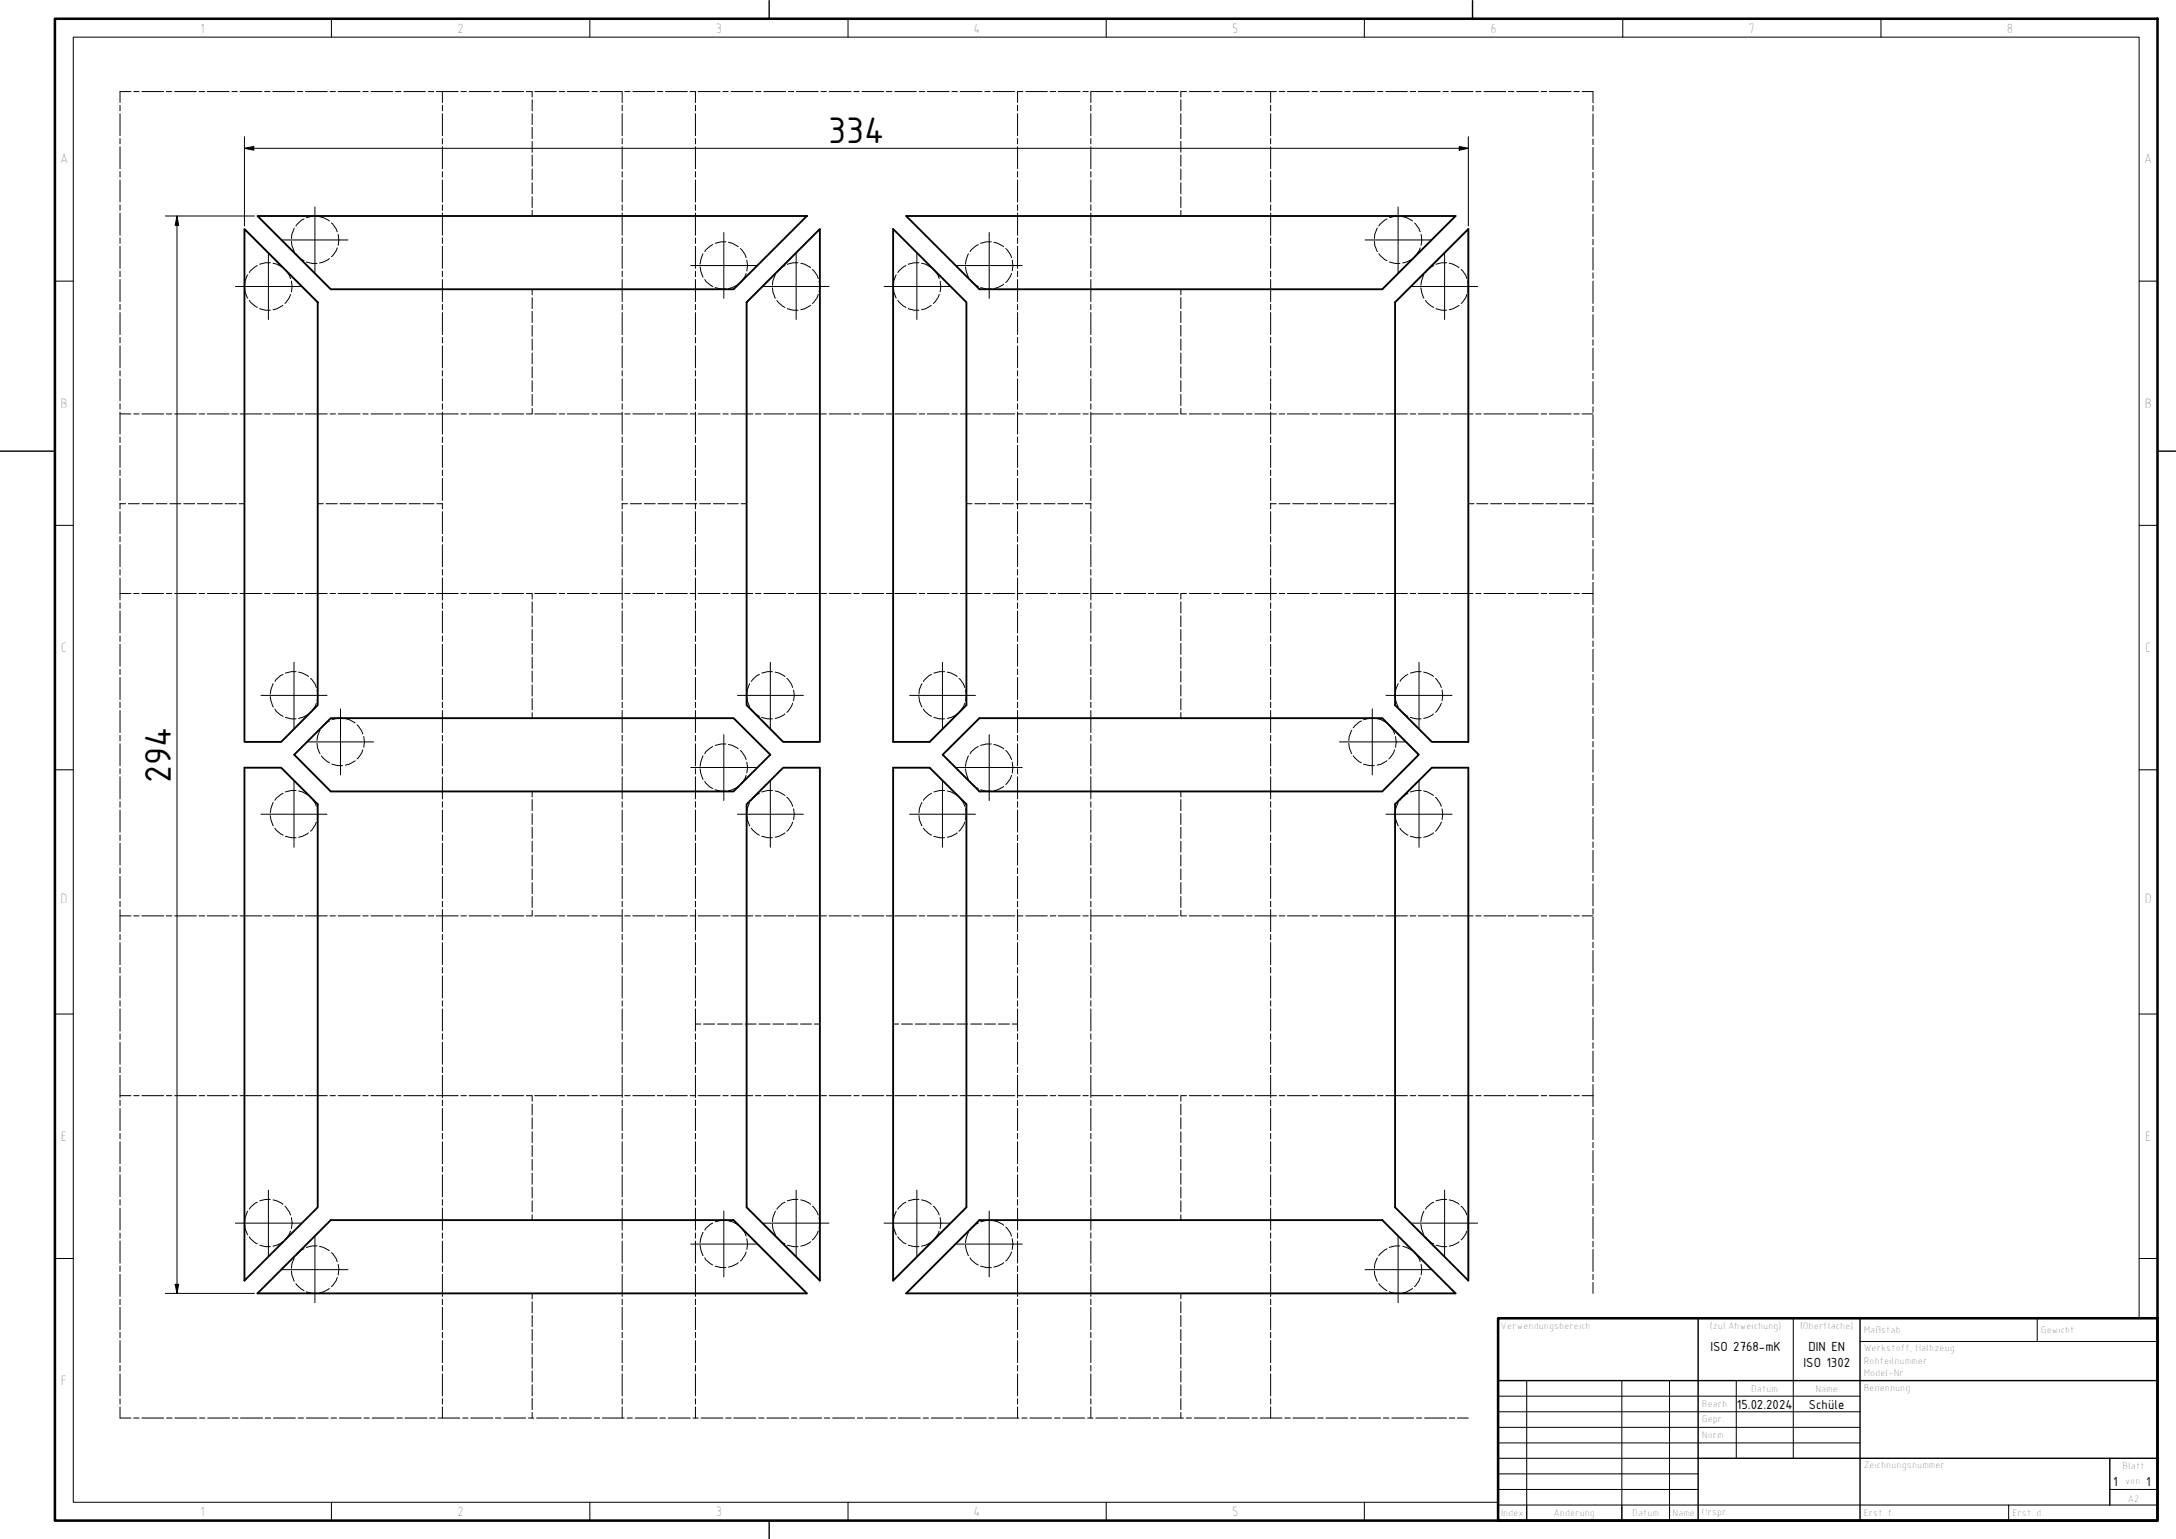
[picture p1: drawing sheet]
<svg xmlns="http://www.w3.org/2000/svg" width="594mm" height="420mm" viewBox="0 0 594 420" stroke-linecap="round" stroke-linejoin="round" font-family="sans-serif">
<defs><g id="words">
<g font-size="10.9">
<text x="226.1" y="38.9">334</text>
<text x="46.7" y="213.7" transform="rotate(-90 46.7 213.7)">294</text>
</g>
<g font-size="3.9">
<text x="467" y="368.9">ISO 2768-mK</text>
<text x="493.8" y="368.7">DIN EN</text>
<text x="492.4" y="373.2">ISO 1302</text>
<text x="474.2" y="384.5">15.02.2024</text>
<text x="577" y="405.7">1</text>
</g>
<g font-size="3.8">
<text x="54.6" y="8.9">1</text>
<text x="124.9" y="8.9">2</text>
<text x="195.4" y="8.9">3</text>
<text x="265.7" y="8.9">4</text>
<text x="336.4" y="8.9">5</text>
<text x="406.9" y="8.9">6</text>
<text x="477.4" y="8.9">7</text>
<text x="547.9" y="8.9">8</text>
<text x="16.4" y="44.6">A</text>
<text x="585.4" y="44.6">A</text>
<text x="16.5" y="111.4">B</text>
<text x="585.5" y="111.4">B</text>
<text x="16.6" y="178">C</text>
<text x="585.7" y="178">C</text>
<text x="16.5" y="246.5">D</text>
<text x="585.5" y="246.5">D</text>
<text x="16.6" y="311.4">E</text>
<text x="585.7" y="311.4">E</text>
<text x="16.6" y="378.2">F</text>
<text x="493.8" y="384.5">Schüle</text>
<text x="585.9" y="405.6">1</text>
<text x="54.6" y="413.9">1</text>
<text x="124.9" y="413.9">2</text>
<text x="195.4" y="413.9">3</text>
<text x="265.7" y="413.9">4</text>
<text x="336.4" y="413.9">5</text>
</g>
<g font-size="2.7">
<text x="409.7" y="362.9">Verwendungsbereich</text>
<text x="466.8" y="362.8">(zul.Abweichung)</text>
<text x="491.4" y="362.9">(Oberfläche)</text>
<text x="508.8" y="364">Maßstab</text>
<text x="557.2" y="364">Gewicht</text>
<text x="508.8" y="368.9">Werkstoff, Halbzeug</text>
<text x="508.8" y="372.5">Rohteilnummer</text>
<text x="508.8" y="375.7">Model-Nr.</text>
<text x="478.1" y="379.9">Datum</text>
<text x="495.6" y="379.9">Name</text>
<text x="508.8" y="379.6">Benennung</text>
<text x="464.6" y="384.2">Bearb</text>
<text x="464.6" y="388.2">Gepr.</text>
<text x="464.6" y="392.7">Norm</text>
<text x="508.8" y="400.9">Zeichnungsnummer</text>
<text x="579.4" y="401.2">Blatt</text>
<text x="580.2" y="405.1">von</text>
<text x="409.8" y="413.9">Index</text>
<text x="424.1" y="413.9">Änderung</text>
<text x="445.6" y="413.9">Datum</text>
<text x="456.6" y="413.9">Name</text>
<text x="464.6" y="413.6">Urspr.</text>
<text x="508.8" y="413.9">Erst. f.</text>
<text x="549.4" y="413.9">Erst. d.</text>
<text x="580.9" y="409.9">A2</text>
</g>
</g></defs>
<!-- layer: Skizziergeometrie (ISO) -->
<g fill="none" stroke="#000" stroke-width=".27">
<path d="M32.8 28.7v1.6M32.8 31v6.1M32.8 37.8v1.5M35.8 25h-3v3M36.5 25h1.5M38.7 25h6M45.4 25h1.5M47.7 25h5.9M54.4 25h1.5M56.6 25h5.9M63.3 25h1.5M65.5 25h6"/>
<path d="M72.3 25h1.4M74.5 25h6M81.2 25h1.5M83.4 25h5.9M90.1 25h1.5M92.3 25h6M99.1 25h1.4M101.3 25h6M107.9 25h1.6M110.2 25h5.9M116.9 25h1.5M119.1 25h6"/>
<path d="M120.8 25v3M120.8 28.7v1.6M120.8 31v6.1M120.8 37.8v1.5M125.9 25h1.4M128.1 25h5.9M134.8 25h1.5M137 25h6M143.7 25h1.5M145.3 25v1.5M145.3 27.2v3.1M145.3 31v3"/>
<path d="M145.3 34.8v3M145.3 38.6v3M146 25h5.9M152.7 25h1.5M154.9 25h5.9M161.6 25h1.5M163.8 25h6M169.9 25v3M169.9 28.7v1.6M169.9 31v6.1M169.9 37.8v1.5M170.6 25h1.4"/>
<path d="M172.8 25h6M179.5 25h1.5M181.7 25h5.9M188.4 25h1.5v3M189.9 28.7v1.6M189.9 31v6.1M189.9 37.8v1.5M190.6 25h6M197.4 25h1.4M199.6 25h5.9M206.2 25h1.6M208.5 25h6"/>
<path d="M215.2 25h1.5M217.4 25h6M224.2 25h1.4M226.4 25h5.9M233.1 25h1.5M235.3 25h6M242 25h1.5M244.3 25h5.9M251 25h1.5M253.2 25h5.9M259.9 25h1.5M262.1 25h6"/>
<path d="M268.9 25h1.4M271.1 25h6M277.7 25h1.6M277.8 25v3M277.8 28.7v1.6M277.8 31v6.1M277.8 37.8v1.5M280 25h5.9M286.7 25h1.5M288.9 25h6M295.7 25h1.4M297.8 25v3"/>
<path d="M297.8 28.7v1.6M297.8 31v6.1M297.8 37.8v1.5M297.9 25h5.9M304.6 25h1.5M306.8 25h6M313.5 25h1.5M315.7 25h6M322.4 25v1.5M322.4 27.2v3.1M322.4 31v3M322.4 34.8v3"/>
<path d="M322.4 38.6v3M322.5 25h1.4M324.7 25h5.9M331.4 25h1.5M333.6 25h6M340.3 25h1.5M342.6 25h5.9M346.9 25v3M346.9 28.7v1.6M346.9 31v6.1M346.9 37.8v1.5M349.2 25h1.6"/>
<path d="M351.5 25h5.9M358.2 25h1.5M360.4 25h6M367.2 25h1.4M369.4 25h5.9M376 25h1.6M378.3 25h5.9M385 25h1.5M387.2 25h6M394 25h1.4M396.2 25h5.9M402.9 25h1.5"/>
<path d="M405.1 25h6M411.8 25h1.5M414.1 25h5.9M420.8 25h1.5M423 25h5.9M429.7 25h1.5M431.9 25h3v3M434.9 28.8v1.5M434.9 31.1v6.1M434.9 38v1.5M32.8 40v6.1M32.8 46.8v1.6"/>
<path d="M32.8 49.1v6.1M32.8 55.9v1.5M32.8 58.1v6.1M83 59.8l-.7 .3-1.5 1.6M86.6 59h-1.4l-1.6 .4M87.2 59.2l1.1 .2 1.6 1M120.8 40v6.1M120.8 46.8v1.6M120.8 49.1v6.1M120.8 55.9v1.5M120.8 58.1v6.1M145.3 42.3v3.1"/>
<path d="M145.3 46.1v3M145.3 49.9v3M145.3 53.7v3M145.3 57.4v1.6M169.9 40v6.1M169.9 46.8v1.6M169.9 49.1v6.1M169.9 55.9v1.5M169.9 58.1v6.1M189.9 40v6.1M189.9 46.8v1.6M189.9 49.1v6.1"/>
<path d="M189.9 55.9v1.5M189.9 58.1v6.1M277.8 40v6.1M277.8 46.8v1.6M277.8 49.1v6.1M277.8 55.9v1.5M277.8 58.1v6.1M297.8 40v6.1M297.8 46.8v1.6M297.8 49.1v6.1M297.8 55.9v1.5M297.8 58.1v6.1"/>
<path d="M322.4 42.3v3.1M322.4 46.1v3M322.4 49.9v3M322.4 53.7v3M322.4 57.4v1.6M346.9 40v6.1M346.9 46.8v1.6M346.9 49.1v6.1M346.9 55.9v1.5M346.9 58.1v6.1M378.7 59.8l-.7 .3-1.6 1.6M382.2 59h-1.3l-1.6 .4"/>
<path d="M383 59.2l1 .2 1.6 1M434.9 40.2v6.1M434.9 47v1.6M434.9 49.3v6.1M434.9 56.2v1.5M434.9 58.5v6.1M32.8 64.9v1.6M32.8 67.2v6.1M32.8 74v1.5M32.8 76.3v6M66.8 78.6l.1 1.1 .7 1.7M67.6 75l-.7 1.6-.1 1.2"/>
<path d="M70.2 72.5l-1.8 1.4-.3 .5M73.8 71.7h-1.3l-1.6 .5M74.5 71.9l1.1 .2 1.6 1M77.8 73.6l1.2 1.6 .3 .9M79.6 65.8l.1 1.2 .6 1.7M79.6 76.8l.2 1.4-.2 1.5M80.3 62.3l-.6 1.6-.1 1.2M80.8 69.3l1.5 1.5 .7 .4M83.6 71.5l1.6 .4h1.4M89.9 70.6l-1.6 .9-1.1 .3M90.5 60.9l1.3 1.6 .3 .8M92.1 67.7l-.3 .8-1.3 1.6"/>
<path d="M92.3 64l.2 1.5-.2 1.5M120.8 64.9v1.6M120.8 67.2v6.1M120.8 74v1.5M120.8 76.3v6M145.3 79v1.5M169.9 64.9v1.6M169.9 67.2v6.1M169.9 74v1.5M169.9 76.3v6M189.9 64.9v1.6M189.9 67.2v6.1"/>
<path d="M189.9 74v1.5M189.9 76.3v6M191.1 72.9l.2 1.1 .7 1.7M192 69.3l-.7 1.6-.2 1.2M192.4 76.3l.3 .5 1.9 1.4M194.6 66.8l-1.9 1.4-.3 .5M195.3 78.5l1.5 .4h1.4M198.2 66h-1.4l-1.5 .4M198.9 66.1l1 .3 1.6 1M201.5 77.6l-1.6 .9-1 .3M202.1 67.9l1.3 1.5 .3 .9M203.7 74.7l-.3 .8-1.3 1.6"/>
<path d="M203.9 71l.2 1.5-.2 1.5M210.9 78.6l.1 1.1 .7 1.7M211.7 75l-.7 1.6-.1 1.2M214.3 72.5l-.7 .4-1.5 1.5M217.9 71.7h-1.4l-1.6 .5M218.6 71.9l1 .2 1.7 1M221.8 73.6l1.3 1.6 .3 .9M223.6 76.8l.2 1.4-.2 1.5M243.9 78.6l.1 1.1 .7 1.7M244.7 75l-.7 1.6-.1 1.2M247.3 72.5l-.7 .4-1.5 1.5M250.9 71.7h-1.3l-1.6 .5"/>
<path d="M251.6 71.9l1.1 .2 1.6 1M254.8 73.6l1.3 1.6 .3 .9M256.7 76.8l.2 1.4-.2 1.5M263.6 72.9l.2 1.1 .6 1.7M264.4 69.3l-.6 1.6-.2 1.2M264.9 76.3l.3 .5 1.9 1.4M267.1 66.8l-1.9 1.4-.3 .5M267.7 78.5l1.6 .4h1.3M270.6 66h-1.3l-1.6 .4M271.3 66.1l1.1 .3 1.6 1M274 77.6l-1.6 .9-1.1 .3M274.6 67.9l1.2 1.5 .4 .9"/>
<path d="M276.2 74.7l-.4 .8-1.2 1.6M276.4 71l.1 1.5-.1 1.5M277.8 64.9v1.6M277.8 67.2v6.1M277.8 74v1.5M277.8 76.3v6M297.8 64.9v1.6M297.8 67.2v6.1M297.8 74v1.5M297.8 76.3v6M322.4 79v1.5M346.9 64.9v1.6"/>
<path d="M346.9 67.2v6.1M346.9 74v1.5M346.9 76.3v6M375.2 65.8l.1 1.2 .7 1.7M376 62.3l-.7 1.6-.1 1.2M376.4 69.3l1.6 1.5 .7 .4M379.3 71.5l1.6 .4h1.3M385.6 70.6l-1.6 .9-1 .3M386.2 60.9l1.2 1.6 .3 .8M387.7 67.7l-.3 .8-1.2 1.6M387.9 78.6l.2 1.1 .6 1.7M388 64l.2 1.5-.2 1.5"/>
<path d="M388.7 75l-.6 1.6-.2 1.2M391.4 72.5l-1.9 1.4-.3 .5M395 71.7h-1.4l-1.6 .5M395.7 71.9l1 .2 1.6 1M398.9 73.6l1.3 1.6 .3 .9M400.7 76.8v2.9M434.9 65.3v1.5M434.9 67.6v6.1M434.9 74.5v1.5M434.9 76.8v6M32.8 83.1v1.5M32.8 85.3v6.1"/>
<path d="M32.8 92.1v1.5M32.8 94.4v6M68.1 82l.3 .5 1.8 1.4M70.9 84.2l1.6 .5h1.3M77.2 83.4l-1.6 .9-1.1 .3M79.3 80.4l-.3 .9-1.2 1.5M120.8 83.1v1.5M120.8 85.3v6.1M120.8 92.1v1.5M120.8 94.4v6M145.3 81.3v2.9M145.3 85v3.1"/>
<path d="M145.3 88.8v3M145.3 92.6v3M145.3 96.4v3M169.9 83.1v1.5M169.9 85.3v6.1M169.9 92.1v1.5M169.9 94.4v6M189.9 83.1v1.5M189.9 85.3v6.1M189.9 92.1v1.5M189.9 94.4v6M212.1 82l1.5 1.5 .7 .4"/>
<path d="M214.9 84.2l1.6 .5h1.4M221.3 83.4l-1.7 .9-1 .3M223.4 80.4l-.3 .9-1.3 1.5M245.1 82l1.5 1.5 .7 .4M248 84.2l1.6 .5h1.3M254.3 83.4l-1.6 .9-1.1 .3M256.4 80.4l-.3 .9-1.3 1.5M277.8 83.1v1.5M277.8 85.3v6.1M277.8 92.1v1.5M277.8 94.4v6M297.8 83.1v1.5"/>
<path d="M297.8 85.3v6.1M297.8 92.1v1.5M297.8 94.4v6M322.4 81.3v2.9M322.4 85v3.1M322.4 88.8v3M322.4 92.6v3M322.4 96.4v3M346.9 83.1v1.5M346.9 85.3v6.1M346.9 92.1v1.5M346.9 94.4v6"/>
<path d="M389.2 82l.3 .5 1.9 1.4M392 84.2l1.6 .5h1.4M398.3 83.4l-1.6 .9-1 .3M400.5 80.4l-.3 .9-1.3 1.5M434.9 83.6v1.5M434.9 85.9v6.1M434.9 92.8v1.5M434.9 95v6.1M32.8 101.2v1.5M32.8 103.4v6.1M32.8 110.2v1.5M32.8 112.5v6"/>
<path d="M32.8 119.3v1.5M32.8 113h3M36.5 113h1.5M38.7 113h6M45.4 113h1.5M47.7 113h5.9M54.4 113h1.5M56.6 113h5.9M63.3 113h1.5M65.5 113h6M72.3 113h1.4M74.5 113h6"/>
<path d="M81.2 113h1.5M83.4 113h5.9M90.1 113h1.5M92.3 113h6M99.1 113h1.4M101.3 113h6M107.9 113h1.6M110.2 113h5.9M116.9 113h1.5M119.1 113h6M120.8 101.2v1.5M120.8 103.4v6.1"/>
<path d="M120.8 110.2v1.5M120.8 112.5v6M120.8 119.3v1.5M125.9 113h1.4M128.1 113h5.9M134.8 113h1.5M137 113h6M143.7 113h1.5M145.3 100.1v3.1M145.3 103.9v3M145.3 107.7v3M145.3 111.5v1.5"/>
<path d="M146 113h5.9M152.7 113h1.5M154.9 113h5.9M161.6 113h1.5M163.8 113h6M169.9 101.2v1.5M169.9 103.4v6.1M169.9 110.2v1.5M169.9 112.5v6M169.9 119.3v1.5M170.6 113h1.4M172.8 113h6"/>
<path d="M179.5 113h1.5M181.7 113h5.9M188.4 113h1.5M189.9 101.2v1.5M189.9 103.4v6.1M189.9 110.2v1.5M189.9 112.5v6M189.9 119.3v1.5M190.6 113h6M197.4 113h1.4M199.6 113h5.9M206.2 113h1.6"/>
<path d="M208.5 113h6M215.2 113h1.5M217.4 113h6M224.2 113h1.4M226.4 113h5.9M233.1 113h1.5M235.3 113h6M242 113h1.5M244.3 113h5.9M251 113h1.5M253.2 113h5.9M259.9 113h1.5"/>
<path d="M262.1 113h6M268.9 113h1.4M271.1 113h6M277.7 113h1.6M277.8 101.2v1.5M277.8 103.4v6.1M277.8 110.2v1.5M277.8 112.5v6M277.8 119.3v1.5M280 113h5.9M286.7 113h1.5M288.9 113h6"/>
<path d="M295.7 113h1.4M297.8 101.2v1.5M297.8 103.4v6.1M297.8 110.2v1.5M297.8 112.5v6M297.8 119.3v1.5M297.9 113h5.9M304.6 113h1.5M306.8 113h6M313.5 113h1.5M315.7 113h6M322.4 100.1v3.1"/>
<path d="M322.4 103.9v3M322.4 107.7v3M322.4 111.5v1.5M322.5 113h1.4M324.7 113h5.9M331.4 113h1.5M333.6 113h6M340.3 113h1.5M342.6 113h5.9M346.9 101.2v1.5M346.9 103.4v6.1M346.9 110.2v1.5"/>
<path d="M346.9 112.5v6M346.9 119.3v1.5M349.2 113h1.6M351.5 113h5.9M358.2 113h1.5M360.4 113h6M367.2 113h1.4M369.4 113h5.9M376 113h1.6M378.3 113h5.9M385 113h1.5M387.2 113h6"/>
<path d="M394 113h1.4M396.2 113h5.9M402.9 113h1.5M405.1 113h6M411.8 113h1.5M414.1 113h5.9M420.8 113h1.5M423 113h5.9M429.7 113h1.5M431.9 113h3M434.9 101.9v1.5M434.9 104.2v6.1"/>
<path d="M434.9 111v1.6M434.9 113.3v6.1M32.8 137.5h1.5M32.8 121.6v6M32.8 128.3v1.5M32.8 130.6v6M32.8 137.4v1.5M32.8 139.7v6M35.1 137.5h2.9M38.8 137.5h3M42.6 137.5h3M46.4 137.5h3"/>
<path d="M50.2 137.5h2.9M53.9 137.5h3.1M57.7 137.5h3M61.5 137.5h3M65.3 137.5h1.4M86.7 137.5h1.6M89 137.5h3.1M92.8 137.5h3M96.6 137.5h3M100.4 137.5h3M104.1 137.5h3.1M107.9 137.5h3"/>
<path d="M111.7 137.5h3M115.4 137.5h3.1M119.3 137.5h1.5M120.8 121.6v6M120.8 128.3v1.5M120.8 130.6v6M120.8 137.4v1.5M120.8 139.7v6M169.9 137.5h1.4M169.9 121.6v6M169.9 128.3v1.5M169.9 130.6v6"/>
<path d="M169.9 137.4v1.5M169.9 139.7v6M172.1 137.5h3M175.9 137.5h3M179.6 137.5h3.1M183.5 137.5h2.9M187.2 137.5h3M189.9 121.6v6M189.9 128.3v1.5M189.9 130.6v6M189.9 137.4v1.5M189.9 139.7v6"/>
<path d="M191 137.5h3M194.8 137.5h3M198.6 137.5h2.9M202.3 137.5h1.5M263.8 137.5h1.6M266.1 137.5h3M269.9 137.5h3M273.7 137.5h3M277.4 137.5h3.1M277.8 121.6v6M277.8 128.3v1.5M277.8 130.6v6"/>
<path d="M277.8 137.4v1.5M277.8 139.7v6M281.2 137.5h3M285 137.5h3M288.8 137.5h3M292.5 137.5h3.1M296.3 137.5h1.5M297.8 121.6v6M297.8 128.3v1.5M297.8 130.6v6M297.8 137.4v1.5M297.8 139.7v6"/>
<path d="M346.9 137.5h1.5M346.9 121.6v6M346.9 128.3v1.5M346.9 130.6v6M346.9 137.4v1.5M346.9 139.7v6M349.2 137.5h3M352.9 137.5h3.1M356.7 137.5h3M360.5 137.5h3M364.3 137.5h3M368 137.5h3.1"/>
<path d="M371.9 137.5h2.9M375.6 137.5h3.1M379.4 137.5h1.5M400.9 137.5h1.5M403.2 137.5h3M407 137.5h3M410.7 137.5h3.1M414.5 137.5h3M418.3 137.5h3M422.1 137.5h3M425.8 137.5h3.1M429.6 137.5h3"/>
<path d="M433.4 137.5h1.5M434.9 120.2v1.5M434.9 122.5v6.1M434.9 129.3v1.6M434.9 131.6v6.1M434.9 138.5v1.5M32.8 146.5v1.4M32.8 148.7v6M32.8 155.5v1.5M32.8 157.8v6M120.8 146.5v1.4M120.8 148.7v6"/>
<path d="M120.8 155.5v1.5M120.8 157.8v6M169.9 146.5v1.4M169.9 148.7v6M169.9 155.5v1.5M169.9 157.8v6M189.9 146.5v1.4M189.9 148.7v6M189.9 155.5v1.5M189.9 157.8v6M277.8 146.5v1.4M277.8 148.7v6"/>
<path d="M277.8 155.5v1.5M277.8 157.8v6M297.8 146.5v1.4M297.8 148.7v6M297.8 155.5v1.5M297.8 157.8v6M346.9 146.5v1.4M346.9 148.7v6M346.9 155.5v1.5M346.9 157.8v6M434.9 140.8v6M434.9 147.6v1.5"/>
<path d="M434.9 149.8v6.1M434.9 156.7v1.5M434.9 159v6.1M32.8 164.6v1.5M32.8 166.8v6M32.8 173.6v1.5M32.8 175.9v6M32.8 162h3M36.5 162h1.5M38.7 162h6M45.4 162h1.5M47.7 162h5.9"/>
<path d="M54.4 162h1.5M56.6 162h5.9M63.3 162h1.5M65.5 162h6M72.3 162h1.4M74.5 162h6M81.2 162h1.5M83.4 162h5.9M90.1 162h1.5M92.3 162h6M99.1 162h1.4M101.3 162h6"/>
<path d="M107.9 162h1.6M110.2 162h5.9M116.9 162h1.5M119.1 162h6M120.8 164.6v1.5M120.8 166.8v6M120.8 173.6v1.5M120.8 175.9v6M125.9 162h1.4M128.1 162h5.9M134.8 162h1.5M137 162h6"/>
<path d="M143.7 162h1.5M145.3 162v1.6M145.3 164.3v3.1M145.3 168.1v3M145.3 171.9v3M145.3 175.6v3.1M145.3 179.4v3.1M146 162h5.9M152.7 162h1.5M154.9 162h5.9M161.6 162h1.5M163.8 162h6"/>
<path d="M169.9 164.6v1.5M169.9 166.8v6M169.9 173.6v1.5M169.9 175.9v6M170.6 162h1.4M172.8 162h6M179.5 162h1.5M181.7 162h5.9M188.4 162h1.5M189.9 164.6v1.5M189.9 166.8v6M189.9 173.6v1.5"/>
<path d="M189.9 175.9v6M190.6 162h6M197.4 162h1.4M199.6 162h5.9M206.2 162h1.6M208.5 162h6M215.2 162h1.5M217.4 162h6M224.2 162h1.4M226.4 162h5.9M233.1 162h1.5M235.3 162h6"/>
<path d="M242 162h1.5M244.3 162h5.9M251 162h1.5M253.2 162h5.9M259.9 162h1.5M262.1 162h6M268.9 162h1.4M271.1 162h6M277.7 162h1.6M277.8 164.6v1.5M277.8 166.8v6M277.8 173.6v1.5"/>
<path d="M277.8 175.9v6M280 162h5.9M286.7 162h1.5M288.9 162h6M295.7 162h1.4M297.8 164.6v1.5M297.8 166.8v6M297.8 173.6v1.5M297.8 175.9v6M297.9 162h5.9M304.6 162h1.5M306.8 162h6"/>
<path d="M313.5 162h1.5M315.7 162h6M322.4 162v1.6M322.4 164.3v3.1M322.4 168.1v3M322.4 171.9v3M322.4 175.6v3.1M322.4 179.4v3.1M322.5 162h1.4M324.7 162h5.9M331.4 162h1.5M333.6 162h6"/>
<path d="M340.3 162h1.5M342.6 162h5.9M346.9 164.6v1.5M346.9 166.8v6M346.9 173.6v1.5M346.9 175.9v6M349.2 162h1.6M351.5 162h5.9M358.2 162h1.5M360.4 162h6M367.2 162h1.4M369.4 162h5.9"/>
<path d="M376 162h1.6M378.3 162h5.9M385 162h1.5M387.2 162h6M394 162h1.4M396.2 162h5.9M402.9 162h1.5M405.1 162h6M411.8 162h1.5M414.1 162h5.9M420.8 162h1.5M423 162h5.9"/>
<path d="M429.7 162h1.5M431.9 162h3M434.9 165.8v1.6M434.9 168.1v6.1M434.9 175v1.5M434.9 177.3v6.1M32.8 182.7v1.5M32.8 185v6M32.8 191.7v1.5M32.8 194v6M73.8 190.2l.2 1.2 .6 1.6M74.6 186.7l-.6 1.6-.2 1.2"/>
<path d="M75.1 193.6l.3 .6 1.9 1.4M77.3 184.1l-.7 .3-1.5 1.6M77.9 195.9l1.6 .4h1.3M80.8 183.4h-1.3l-1.6 .3M81.5 183.5l1 .2 1.7 1M84.2 194.9l-1.7 1-1 .2M84.8 185.2l1.2 1.6 .4 .9M86.4 192l-.4 .8-1.2 1.7M86.6 188.4v2.9M87.4 199.4l-.7 1.6-.1 1.2M90 196.8l-.7 .4-1.5 1.5M93.5 196.1h-1.3l-1.6 .4"/>
<path d="M94.3 196.2l1 .2 1.7 1M97.5 197.9l1.2 1.7 .4 .8M120.8 182.7v1.5M120.8 185v6M120.8 191.7v1.5M120.8 194v6M145.3 183.2v3M145.3 187v3M145.3 190.7v3.1M145.3 194.5v1.6M169.9 182.7v1.5M169.9 185v6"/>
<path d="M169.9 191.7v1.5M169.9 194v6M189.9 182.7v1.5M189.9 185v6M189.9 191.7v1.5M189.9 194v6M203.9 190.2l.1 1.2 .7 1.6M204.7 186.7l-.7 1.6-.1 1.2M205.1 193.6l1.5 1.6 .7 .4M207.3 184.1l-.7 .3-1.5 1.6M208 195.9l1.5 .4h1.4M210.9 183.4h-1.4l-1.5 .3"/>
<path d="M211.6 183.5l1.1 .2 1.6 1M214.3 194.9l-1.6 1-1.1 .2M214.8 185.2l1.3 1.6 .3 .9M216.4 192l-.3 .8-1.3 1.7M216.7 188.4l.2 1.4-.2 1.5M250.9 190.2l.1 1.2 .7 1.6M251.7 186.7l-.7 1.6-.1 1.2M252.1 193.6l1.5 1.6 .7 .4M254.3 184.1l-.7 .3-1.5 1.6M255 195.9l1.5 .4h1.4M257.9 183.4h-1.4l-1.5 .3M258.6 183.5l1.1 .2 1.6 1"/>
<path d="M261.3 194.9l-1.6 1-1.1 .2M261.8 185.2l1.3 1.6 .3 .9M263.4 192l-.3 .8-1.3 1.7M263.7 188.4l.1 1.4-.1 1.5M277.8 182.7v1.5M277.8 185v6M277.8 191.7v1.5M277.8 194v6M297.8 182.7v1.5M297.8 185v6M297.8 191.7v1.5M297.8 194v6"/>
<path d="M322.4 183.2v3M322.4 187v3M322.4 190.7v3.1M322.4 194.5v1.6M346.9 182.7v1.5M346.9 185v6M346.9 191.7v1.5M346.9 194v6M369.1 199.4l-.7 1.6-.2 1.2M371.7 196.8l-.7 .4-1.6 1.5M375.2 196.1h-1.3l-1.6 .4M376 196.2l1 .2 1.7 1"/>
<path d="M379.2 197.9l1.2 1.7 .3 .8M380.9 190.2l.2 1.2 .7 1.6M381.8 186.7l-.7 1.6-.2 1.2M382.2 193.6l.3 .6 1.9 1.4M384.4 184.1l-.7 .3-1.5 1.6M385.1 195.9l1.6 .4h1.3M388 183.4h-1.3l-1.6 .3M388.7 183.5l1 .2 1.7 1M391.4 194.9l-1.7 1-1 .2M391.9 185.2l1.2 1.6 .4 .9M393.5 192l-1.6 2.5M393.7 188.4l.2 1.4-.2 1.5"/>
<path d="M434.9 184.1v1.6M434.9 186.4v6.1M434.9 193.3v1.5M434.9 195.6v6.1M32.8 200.8v1.5M32.8 203.1v6M32.8 209.8v1.5M32.8 212.1v6M32.8 218.9v1.5M74.6 219.1l-.6 1.6-.2 1.2M77.3 216.6l-1.9 1.4-.3 .5M80.8 215.8h-1.3l-1.6 .4"/>
<path d="M81.5 215.9l1 .3 1.7 .9M84.8 217.7l1.2 1.5 .4 .9M86.6 202.9l.1 1.2 .7 1.6M87.8 206.4l1.5 1.5 .7 .4M90.6 208.6l1.6 .4h1.3M97 207.7l-1.7 .9-1 .3M99.1 204.7l-.4 .9-1.2 1.6M99.3 201.1l.2 1.4-.2 1.5M120.8 200.8v1.5M120.8 203.1v6M120.8 209.8v1.5M120.8 212.1v6"/>
<path d="M120.8 218.9v1.5M145.3 216.1v1.5M145.3 218.3v3M169.9 200.8v1.5M169.9 203.1v6M169.9 209.8v1.5M169.9 212.1v6M169.9 218.9v1.5M189.9 200.8v1.5M189.9 203.1v6M189.9 209.8v1.5M189.9 212.1v6"/>
<path d="M189.9 218.9v1.5M191.1 209.9l.2 1.2 .7 1.7M192 206.4l-.7 1.6-.2 1.2M192.4 213.3l1.5 1.6 .7 .3M194.6 203.8l-1.9 1.4-.3 .6M195.3 215.6l1.5 .4h1.4M198.2 203.1h-1.4l-1.5 .4M198.9 203.2l1 .3 1.6 .9M201.5 214.7l-1.6 .9-1 .3M202.1 204.9l1.3 1.6 .3 .9M203.7 211.7l-.3 .9-1.3 1.6M203.9 208.1l.2 1.4-.2 1.6"/>
<path d="M204.7 219.1l-.7 1.6-.1 1.2M207.3 216.6l-.7 .4-1.5 1.5M210.9 215.8h-1.4l-1.5 .4M211.6 215.9l1.1 .3 1.6 .9M214.8 217.7l1.3 1.5 .3 .9M251.7 219.1l-.7 1.6-.1 1.2M254.3 216.6l-.7 .4-1.5 1.5M257.9 215.8h-1.4l-1.5 .4M258.6 215.9l1.1 .3 1.6 .9M261.8 217.7l1.3 1.5 .3 .9M263.6 209.9l.2 1.2 .6 1.7M264.4 206.4l-.6 1.6-.2 1.2"/>
<path d="M264.9 213.3l1.5 1.6 .7 .3M267.1 203.8l-1.9 1.4-.3 .6M267.7 215.6l1.6 .4h1.3M270.6 203.1h-1.3l-1.6 .4M271.3 203.2l1.1 .3 1.6 .9M274 214.7l-1.6 .9-1.1 .3M274.6 204.9l1.2 1.6 .4 .9M276.2 211.7l-.4 .9-1.2 1.6M276.4 208.1l.1 1.4-.1 1.6M277.8 200.8v1.5M277.8 203.1v6M277.8 209.8v1.5"/>
<path d="M277.8 212.1v6M277.8 218.9v1.5M297.8 200.8v1.5M297.8 203.1v6M297.8 209.8v1.5M297.8 212.1v6M297.8 218.9v1.5M322.4 216.1v1.5M322.4 218.3v3M346.9 200.8v1.5M346.9 203.1v6M346.9 209.8v1.5"/>
<path d="M346.9 212.1v6M346.9 218.9v1.5M368.2 202.9l.2 1.2 .7 1.6M369.4 206.4l1.6 1.5 .7 .4M372.3 208.6l1.6 .4h1.3M378.7 207.7l-1.7 .9-1 .3M380.7 204.7l-.3 .9-1.2 1.6M381 201.1l.2 1.4-.2 1.5M381.8 219.1l-.7 1.6-.2 1.2M384.4 216.6l-1.9 1.4-.3 .5M388 215.8h-1.3l-1.6 .4M388.7 215.9l1 .3 1.7 .9"/>
<path d="M391.9 217.7l1.2 1.5 .4 .9M434.9 202.4v1.5M434.9 204.7v6.1M434.9 211.6v1.5M434.9 213.8v6.1M32.8 221.1v6.1M32.8 227.9v1.6M32.8 230.2v6M32.8 237v1.5M32.8 239.2v6.1M73.8 222.7l.2 1.1 .6 1.7M75.1 226.1l.3 .5 1.9 1.4"/>
<path d="M77.9 228.3l1.6 .4h1.3M84.2 227.4l-1.7 .9-1 .3M86.4 224.5l-.4 .8-1.2 1.6M86.6 220.8v3M120.8 221.1v6.1M120.8 227.9v1.6M120.8 230.2v6M120.8 237v1.5M120.8 239.2v6.1M145.3 222.1v3M145.3 225.8v3.1M145.3 229.7v2.9"/>
<path d="M145.3 233.4v3.1M145.3 237.2v3M169.9 221.1v6.1M169.9 227.9v1.6M169.9 230.2v6M169.9 237v1.5M169.9 239.2v6.1M189.9 221.1v6.1M189.9 227.9v1.6M189.9 230.2v6M189.9 237v1.5M189.9 239.2v6.1"/>
<path d="M203.9 222.7l.1 1.1 .7 1.7M205.1 226.1l1.5 1.5 .7 .4M208 228.3l1.5 .4h1.4M214.3 227.4l-1.6 .9-1.1 .3M216.4 224.5l-.3 .8-1.3 1.6M216.7 220.8l.2 1.5-.2 1.5M250.9 222.7l.1 1.1 .7 1.7M252.1 226.1l1.5 1.5 .7 .4M255 228.3l1.5 .4h1.4M261.3 227.4l-1.6 .9-1.1 .3M263.4 224.5l-.3 .8-1.3 1.6M263.7 220.8l.1 1.5-.1 1.5"/>
<path d="M277.8 221.1v6.1M277.8 227.9v1.6M277.8 230.2v6M277.8 237v1.5M277.8 239.2v6.1M297.8 221.1v6.1M297.8 227.9v1.6M297.8 230.2v6M297.8 237v1.5M297.8 239.2v6.1M322.4 222.1v3M322.4 225.8v3.1"/>
<path d="M322.4 229.7v2.9M322.4 233.4v3.1M322.4 237.2v3M346.9 221.1v6.1M346.9 227.9v1.6M346.9 230.2v6M346.9 237v1.5M346.9 239.2v6.1M380.9 222.7l.2 1.1 .7 1.7M382.2 226.1l.3 .5 1.9 1.4M385.1 228.3l1.6 .4h1.3M391.4 227.4l-1.7 .9-1 .3"/>
<path d="M393.5 224.5l-1.6 2.4M393.7 220.8l.2 1.5-.2 1.5M434.9 220.7v1.5M434.9 223v6.1M434.9 229.8v1.6M434.9 232.1v6.1M434.9 239v1.5M32.8 246v1.6M32.8 248.3v6.1M32.8 255.1v1.5M32.8 257.3v6.1M32.8 250h3"/>
<path d="M36.5 250h1.5M38.7 250h6M45.4 250h1.5M47.7 250h5.9M54.4 250h1.5M56.6 250h5.9M63.3 250h1.5M65.5 250h6M72.3 250h1.4M74.5 250h6M81.2 250h1.5M83.4 250h5.9"/>
<path d="M90.1 250h1.5M92.3 250h6M99.1 250h1.4M101.3 250h6M107.9 250h1.6M110.2 250h5.9M116.9 250h1.5M119.1 250h6M120.8 246v1.6M120.8 248.3v6.1M120.8 255.1v1.5M120.8 257.3v6.1"/>
<path d="M125.9 250h1.4M128.1 250h5.9M134.8 250h1.5M137 250h6M143.7 250h1.5M145.3 241v3M145.3 244.8v3M145.3 248.5v1.5M146 250h5.9M152.7 250h1.5M154.9 250h5.9M161.6 250h1.5"/>
<path d="M163.8 250h6M169.9 246v1.6M169.9 248.3v6.1M169.9 255.1v1.5M169.9 257.3v6.1M170.6 250h1.4M172.8 250h6M179.5 250h1.5M181.7 250h5.9M188.4 250h1.5M189.9 246v1.6M189.9 248.3v6.1"/>
<path d="M189.9 255.1v1.5M189.9 257.3v6.1M190.6 250h6M197.4 250h1.4M199.6 250h5.9M206.2 250h1.6M208.5 250h6M215.2 250h1.5M217.4 250h6M224.2 250h1.4M226.4 250h5.9M233.1 250h1.5"/>
<path d="M235.3 250h6M242 250h1.5M244.3 250h5.9M251 250h1.5M253.2 250h5.9M259.9 250h1.5M262.1 250h6M268.9 250h1.4M271.1 250h6M277.7 250h1.6M277.8 246v1.6M277.8 248.3v6.1"/>
<path d="M277.8 255.1v1.5M277.8 257.3v6.1M280 250h5.9M286.7 250h1.5M288.9 250h6M295.7 250h1.4M297.8 246v1.6M297.8 248.3v6.1M297.8 255.1v1.5M297.8 257.3v6.1M297.9 250h5.9M304.6 250h1.5"/>
<path d="M306.8 250h6M313.5 250h1.5M315.7 250h6M322.4 241v3M322.4 244.8v3M322.4 248.5v1.5M322.5 250h1.4M324.7 250h5.9M331.4 250h1.5M333.6 250h6M340.3 250h1.5M342.6 250h5.9"/>
<path d="M346.9 246v1.6M346.9 248.3v6.1M346.9 255.1v1.5M346.9 257.3v6.1M349.2 250h1.6M351.5 250h5.9M358.2 250h1.5M360.4 250h6M367.2 250h1.4M369.4 250h5.9M376 250h1.6M378.3 250h5.9"/>
<path d="M385 250h1.5M387.2 250h6M394 250h1.4M396.2 250h5.9M402.9 250h1.5M405.1 250h6M411.8 250h1.5M414.1 250h5.9M420.8 250h1.5M423 250h5.9M429.7 250h1.5M431.9 250h3"/>
<path d="M434.9 241.3v6M434.9 248.1v1.5M434.9 250.4v6.1M434.9 257.2v1.5M434.9 259.5v6.1M32.8 264.1v1.6M32.8 266.4v6.1M32.8 273.2v1.5M32.8 275.4v6.1M120.8 264.1v1.6M120.8 266.4v6.1M120.8 273.2v1.5"/>
<path d="M120.8 275.4v6.1M169.9 264.1v1.6M169.9 266.4v6.1M169.9 273.2v1.5M169.9 275.4v6.1M189.9 279.6h1.4M189.9 264.1v1.6M189.9 266.4v6.1M189.9 273.2v1.5M189.9 275.4v6.1M192.1 279.6h3M195.9 279.6h3"/>
<path d="M199.6 279.6h3.1M203.5 279.6h2.9M207.2 279.6h3M211 279.6h3M214.8 279.6h3M218.6 279.6h3M222.3 279.6h1.5M243.8 279.6h1.6M246.1 279.6h3M249.9 279.6h3M253.7 279.6h3M257.4 279.6h3.1"/>
<path d="M261.2 279.6h3M265 279.6h3M268.8 279.6h3M272.5 279.6h3.1M276.4 279.6h1.4M277.8 264.1v1.6M277.8 266.4v6.1M277.8 273.2v1.5M277.8 275.4v6.1M297.8 264.1v1.6M297.8 266.4v6.1M297.8 273.2v1.5"/>
<path d="M297.8 275.4v6.1M346.9 264.1v1.6M346.9 266.4v6.1M346.9 273.2v1.5M346.9 275.4v6.1M434.9 266.4v1.5M434.9 268.6v6.1M434.9 275.5v1.5M434.9 277.8v6.1M32.8 282.2v1.6M32.8 284.5v6.1M32.8 291.3v1.5"/>
<path d="M32.8 293.5v6.1M32.8 299.1h3M36.5 299.1h1.5M38.7 299.1h6M45.4 299.1h1.5M47.7 299.1h5.9M54.4 299.1h1.5M56.6 299.1h5.9M63.3 299.1h1.5M65.5 299.1h6M72.3 299.1h1.4M74.5 299.1h6"/>
<path d="M81.2 299.1h1.5M83.4 299.1h5.9M90.1 299.1h1.5M92.3 299.1h6M99.1 299.1h1.4M101.3 299.1h6M107.9 299.1h1.6M110.2 299.1h5.9M116.9 299.1h1.5M119.1 299.1h6M120.8 282.2v1.6M120.8 284.5v6.1"/>
<path d="M120.8 291.3v1.5M120.8 293.5v6.1M125.9 299.1h1.4M128.1 299.1h5.9M134.8 299.1h1.5M137 299.1h6M143.7 299.1h1.5M145.3 299.1v1.6M146 299.1h5.9M152.7 299.1h1.5M154.9 299.1h5.9M161.6 299.1h1.5"/>
<path d="M163.8 299.1h6M169.9 282.2v1.6M169.9 284.5v6.1M169.9 291.3v1.5M169.9 293.5v6.1M170.6 299.1h1.4M172.8 299.1h6M179.5 299.1h1.5M181.7 299.1h5.9M188.4 299.1h1.5M189.9 282.2v1.6M189.9 284.5v6.1"/>
<path d="M189.9 291.3v1.5M189.9 293.5v6.1M190.6 299.1h6M197.4 299.1h1.4M199.6 299.1h5.9M206.2 299.1h1.6M208.5 299.1h6M215.2 299.1h1.5M217.4 299.1h6M224.2 299.1h1.4M226.4 299.1h5.9M233.1 299.1h1.5"/>
<path d="M235.3 299.1h6M242 299.1h1.5M244.3 299.1h5.9M251 299.1h1.5M253.2 299.1h5.9M259.9 299.1h1.5M262.1 299.1h6M268.9 299.1h1.4M271.1 299.1h6M277.7 299.1h1.6M277.8 282.2v1.6M277.8 284.5v6.1"/>
<path d="M277.8 291.3v1.5M277.8 293.5v6.1M280 299.1h5.9M286.7 299.1h1.5M288.9 299.1h6M295.7 299.1h1.4M297.8 282.2v1.6M297.8 284.5v6.1M297.8 291.3v1.5M297.8 293.5v6.1M297.9 299.1h5.9M304.6 299.1h1.5"/>
<path d="M306.8 299.1h6M313.5 299.1h1.5M315.7 299.1h6M322.4 299.1v1.6M322.5 299.1h1.4M324.7 299.1h5.9M331.4 299.1h1.5M333.6 299.1h6M340.3 299.1h1.5M342.6 299.1h5.9M346.9 282.2v1.6M346.9 284.5v6.1"/>
<path d="M346.9 291.3v1.5M346.9 293.5v6.1M349.2 299.1h1.6M351.5 299.1h5.9M358.2 299.1h1.5M360.4 299.1h6M367.2 299.1h1.4M369.4 299.1h5.9M376 299.1h1.6M378.3 299.1h5.9M385 299.1h1.5M387.2 299.1h6"/>
<path d="M394 299.1h1.4M396.2 299.1h5.9M402.9 299.1h1.5M405.1 299.1h6M411.8 299.1h1.5M414.1 299.1h5.9M420.8 299.1h1.5M423 299.1h5.9M429.7 299.1h1.5M431.9 299.1h3M434.9 284.6v1.6M434.9 286.9v6.1"/>
<path d="M434.9 293.8v1.5M434.9 296.1v6M32.8 300.3v1.6M32.8 302.6v6.1M32.8 309.4v1.5M32.8 311.7v6M32.8 318.5v1.5M120.8 300.3v1.6M120.8 302.6v6.1M120.8 309.4v1.5M120.8 311.7v6M120.8 318.5v1.5"/>
<path d="M145.3 301.4v3M145.3 305.2v3M145.3 309v3M145.3 312.7v3.1M145.3 316.5v3M169.9 300.3v1.6M169.9 302.6v6.1M169.9 309.4v1.5M169.9 311.7v6M169.9 318.5v1.5M189.9 300.3v1.6M189.9 302.6v6.1"/>
<path d="M189.9 309.4v1.5M189.9 311.7v6M189.9 318.5v1.5M277.8 300.3v1.6M277.8 302.6v6.1M277.8 309.4v1.5M277.8 311.7v6M277.8 318.5v1.5M297.8 300.3v1.6M297.8 302.6v6.1M297.8 309.4v1.5M297.8 311.7v6"/>
<path d="M297.8 318.5v1.5M322.4 301.4v3M322.4 305.2v3M322.4 309v3M322.4 312.7v3.1M322.4 316.5v3M346.9 300.3v1.6M346.9 302.6v6.1M346.9 309.4v1.5M346.9 311.7v6M346.9 318.5v1.5M434.9 302.9v1.5"/>
<path d="M434.9 305.1v6M434.9 311.9v1.5M434.9 314.1v6M32.8 320.7v6M32.8 327.5v1.5M32.8 329.8v6M32.8 336.6v1.5M32.8 338.8v6M66.8 334.2l.1 1.2 .7 1.7M67.6 330.7l-.7 1.6-.1 1.2M68.1 337.7l1.5 1.6 .6 .3M70.2 328.2l-.6 .3-1.5 1.6"/>
<path d="M70.9 340l1.6 .3h1.3M73.8 327.4h-1.3l-1.6 .4M74.5 327.6l1.1 .2 1.6 1M77.2 339l-1.6 1-1.1 .2M77.8 329.3l1.2 1.6 .3 .8M79.3 336.1l-.3 .8-1.2 1.6M79.6 332.4l.2 1.5-.2 1.5M120.8 320.7v6M120.8 327.5v1.5M120.8 329.8v6M120.8 336.6v1.5M120.8 338.8v6"/>
<path d="M145.3 320.3v3M145.3 324.1v3M145.3 327.8v3.1M145.3 331.6v1.5M169.9 320.7v6M169.9 327.5v1.5M169.9 329.8v6M169.9 336.6v1.5M169.9 338.8v6M189.9 320.7v6M189.9 327.5v1.5M189.9 329.8v6"/>
<path d="M189.9 336.6v1.5M189.9 338.8v6M191.1 340l.2 1.2 .7 1.6M192 336.5l-.7 1.6-.2 1.2M194.6 333.9l-.7 .3-1.5 1.6M198.2 333.2h-1.4l-1.5 .3M198.9 333.3l1 .2 1.6 1M202.1 335l1.3 1.6 .3 .9M203.9 338.2l.2 1.4-.2 1.5M210.9 334.2l.1 1.2 .7 1.7M211.7 330.7l-.7 1.6-.1 1.2M212.1 337.7l1.5 1.6 .7 .3"/>
<path d="M214.3 328.2l-.7 .3-1.5 1.6M214.9 340l1.6 .3h1.4M217.9 327.4h-1.4l-1.6 .4M218.6 327.6l1 .2 1.7 1M221.3 339l-1.7 1-1 .2M221.8 329.3l1.3 1.6 .3 .8M223.4 336.1l-.3 .8-1.3 1.6M223.6 332.4l.2 1.5-.2 1.5M243.9 334.2l.1 1.2 .7 1.7M244.7 330.7l-.7 1.6-.1 1.2M245.1 337.7l1.5 1.6 .7 .3M247.3 328.2l-.7 .3-1.5 1.6"/>
<path d="M248 340l1.6 .3h1.3M250.9 327.4h-1.3l-1.6 .4M251.6 327.6l1.1 .2 1.6 1M254.3 339l-1.6 1-1.1 .2M254.8 329.3l1.3 1.6 .3 .8M256.4 336.1l-.3 .8-1.3 1.6M256.7 332.4l.2 1.5-.2 1.5M263.6 340l.2 1.2 .6 1.6M264.4 336.5l-.6 1.6-.2 1.2M267.1 333.9l-.7 .3-1.5 1.6M270.6 333.2h-1.3l-1.6 .3M271.3 333.3l1.1 .2 1.6 1"/>
<path d="M274.6 335l1.2 1.6 .4 .9M276.4 338.2l.1 1.4-.1 1.5M277.8 320.7v6M277.8 327.5v1.5M277.8 329.8v6M277.8 336.6v1.5M277.8 338.8v6M297.8 320.7v6M297.8 327.5v1.5M297.8 329.8v6M297.8 336.6v1.5M297.8 338.8v6"/>
<path d="M322.4 320.3v3M322.4 324.1v3M322.4 327.8v3.1M322.4 331.6v1.5M346.9 320.7v6M346.9 327.5v1.5M346.9 329.8v6M346.9 336.6v1.5M346.9 338.8v6M387.9 334.2l.2 1.2 .6 1.7M388.7 330.7l-.6 1.6-.2 1.2M389.2 337.7l1.5 1.6 .7 .3"/>
<path d="M391.4 328.2l-.7 .3-1.5 1.6M392 340l1.6 .3h1.4M395 327.4h-1.4l-1.6 .4M395.7 327.6l1 .2 1.6 1M398.3 339l-1.6 1-1 .2M398.9 329.3l1.3 1.6 .3 .8M400.5 336.1l-.3 .8-1.3 1.6M400.7 332.4v3M434.9 320.8v1.6M434.9 323.1v6M434.9 329.9v1.5M434.9 332.1v6"/>
<path d="M434.9 338.9v1.5M32.8 345.6v1.5M32.8 347.9v6M32.8 354.7v1.5M32.8 356.9v6.1M79.6 347l.1 1.1 .6 1.7M80.3 343.5l-.6 1.5-.1 1.2M80.8 350.4l1.5 1.6 .7 .3M83 340.9l-.7 .4-1.5 1.5M83.6 352.7l1.6 .4h1.4M86.6 340.1h-1.4l-1.6 .5M87.2 340.3l1.1 .2 1.6 1"/>
<path d="M89.9 351.8l-1.6 .9-1.1 .3M90.5 342l1.3 1.6 .3 .9M92.1 348.8l-.3 .9-1.3 1.6M92.3 345.2l.2 1.4-.2 1.5M120.8 345.6v1.5M120.8 347.9v6M120.8 354.7v1.5M120.8 356.9v6.1M145.3 353.1v1.5M145.3 355.4v3M145.3 359.1v3.1M169.9 345.6v1.5"/>
<path d="M169.9 347.9v6M169.9 354.7v1.5M169.9 356.9v6.1M189.9 345.6v1.5M189.9 347.9v6M189.9 354.7v1.5M189.9 356.9v6.1M192.4 343.4l.3 .6 1.9 1.4M195.3 345.7l1.5 .4h1.4M201.5 344.7l-1.6 1-1 .2M203.7 341.8l-.3 .8-1.3 1.7M264.9 343.4l.3 .6 1.9 1.4"/>
<path d="M267.7 345.7l1.6 .4h1.3M274 344.7l-1.6 1-1.1 .2M276.2 341.8l-.4 .8-1.2 1.7M277.8 345.6v1.5M277.8 347.9v6M277.8 354.7v1.5M277.8 356.9v6.1M297.8 345.6v1.5M297.8 347.9v6M297.8 354.7v1.5M297.8 356.9v6.1M322.4 353.1v1.5"/>
<path d="M322.4 355.4v3M322.4 359.1v3.1M346.9 345.6v1.5M346.9 347.9v6M346.9 354.7v1.5M346.9 356.9v6.1M375.2 347l.1 1.1 .7 1.7M376 343.5l-.7 1.5-.1 1.2M376.4 350.4l.4 .5 1.9 1.4M378.7 340.9l-1.9 1.4-.4 .5M379.3 352.7l1.6 .4h1.3M382.2 340.1h-1.3l-1.6 .5"/>
<path d="M383 340.3l1 .2 1.6 1M385.6 351.8l-1.6 .9-1 .3M386.2 342l1.2 1.6 .3 .9M387.7 348.8l-.3 .9-1.2 1.6M388 345.2l.2 1.4-.2 1.5M434.9 341.1v6M434.9 347.9v1.5M434.9 350.1v3M32.8 363.7v1.5M32.8 366v6M32.8 372.8v1.5M32.8 375.1v6"/>
<path d="M120.8 363.7v1.5M120.8 366v6M120.8 372.8v1.5M120.8 375.1v6M145.3 362.9v3.1M145.3 366.7v3M145.3 370.5v3M145.3 374.2v3.1M145.3 378.1v3M169.9 363.7v1.5M169.9 366v6M169.9 372.8v1.5"/>
<path d="M169.9 375.1v6M189.9 363.7v1.5M189.9 366v6M189.9 372.8v1.5M189.9 375.1v6M277.8 363.7v1.5M277.8 366v6M277.8 372.8v1.5M277.8 375.1v6M297.8 363.7v1.5M297.8 366v6M297.8 372.8v1.5"/>
<path d="M297.8 375.1v6M322.4 362.9v3.1M322.4 366.7v3M322.4 370.5v3M322.4 374.2v3.1M322.4 378.1v3M346.9 363.7v1.5M346.9 366v6M346.9 372.8v1.5M346.9 375.1v6M32.8 381.9v1.4M32.8 384.1v3h3"/>
<path d="M36.5 387.1h1.5M38.7 387.1h6M45.5 387.1h1.5M47.8 387.1h5.9M54.5 387.1h1.4M56.7 387.1h6M63.4 387.1h1.6M65.7 387.1h6M72.4 387.1h1.5M74.7 387.1h5.9M81.4 387.1h1.5M83.6 387.1h6"/>
<path d="M90.4 387.1h1.5M92.6 387.1h6M99.4 387.1h1.4M101.6 387.1h6M108.3 387.1h1.6M110.6 387.1h6M117.3 387.1h1.5M119.6 387.1h5.9M120.8 381.9v1.4M120.8 384.1v3M126.3 387.1h1.5M128.5 387.1h6.1"/>
<path d="M135.3 387.1h1.5M137.5 387.1h6M144.3 387.1h1.4M145.3 381.8v3.1M145.3 385.6v1.5M146.5 387.1h6M153.2 387.1h1.5M155.4 387.1h6.1M162.2 387.1h1.5M164.5 387.1h5.9M169.9 381.9v1.4M169.9 384.1v3"/>
<path d="M171.2 387.1h1.5M173.4 387.1h6.1M180.1 387.1h1.6M182.4 387.1h6M189.2 387.1h1.4M189.9 381.9v1.4M189.9 384.1v3M191.4 387.1h6M198.1 387.1h1.5M200.3 387.1h6.1M207.1 387.1h1.5M209.4 387.1h5.9"/>
<path d="M216.1 387.1h1.5M218.3 387.1h6M225 387.1h1.6M227.3 387.1h6M234.1 387.1h1.4M236.3 387.1h6M243 387.1h1.5M245.2 387.1h6.1M252 387.1h1.5M254.3 387.1h5.9M261 387.1h1.5M263.2 387.1h6"/>
<path d="M269.9 387.1h1.6M272.2 387.1h6M277.8 381.9v1.4M277.8 384.1v3M279 387.1h1.4M281.2 387.1h5.9M287.9 387.1h1.5M290.1 387.1h6.1M296.9 387.1h1.5M297.8 381.9v1.4M297.8 384.1v3M299.1 387.1h6"/>
<path d="M305.9 387.1h1.5M308.1 387.1h6M314.8 387.1h1.6M317.1 387.1h6M322.4 381.8v3.1M322.4 385.6v1.5M323.8 387.1h1.5M326.1 387.1h5.9M332.8 387.1h1.5M335.1 387.1h6M341.8 387.1h1.5M344 387.1h6"/>
<path d="M346.9 381.9v1.4M346.9 384.1v3M350.8 387.1h1.5M353 387.1h6M359.7 387.1h1.6M362 387.1h6M368.7 387.1h1.5M371 387.1h5.9M377.7 387.1h1.5M380 387.1h6M386.7 387.1h1.5M388.9 387.1h6"/>
<path d="M395.7 387.1h1.5M397.9 387.1h3"/>
</g>
<g fill="none" stroke="#000" stroke-width=".51">
<path d="M70.3 59h150l-20 20h-110zM247.4 59h150l-20 20h-110zM66.7 62.5l20 20v110l-9.9 10h-10.1zM223.8 62.5v140h-10l-10-10v-110zM243.8 62.5l20 20v110l-10 10h-10zM400.9 62.5v140h-10l-10-10v-110zM66.7 209.6h10.1l9.9 10v110l-20 20zM80.3 206l10-9.9h110l10 9.9-10 10.1h-110zM203.8 219.6l10-10h10v140l-20-20zM243.8 209.6h10l10 10v110l-20 20zM257.4 206l10-9.9h110l9.9 9.9-9.9 10.1h-110zM380.9 219.6l10-10h10v140l-20-20z"/>
<path d="M267.4 333.1h110l20 20h-150zM70.3 353.1l20-20h110l20 20z"/>
</g>
<!-- layer: 20_drawing_frame -->
<g fill="none" stroke="#000" stroke-width=".27">
<path d="M90.5 5.1v5M161 5.1v5M231.5 5.1v5M302 5.1v5M372.5 5.1v5M443 5.1v5M513.5 5.1v5M15 76.8h5M584 76.8h5M15 143.4h5M584 143.4h5M15 210.2h5"/>
<path d="M584 210.2h5M15 276.8h5M584 276.8h5M15 343.6h5M584 359.9v-349.8h-564v400h389M584 343.6h5M90.5 410.1v5M161 410.1v5M231.5 410.1v5M302 410.1v5M372.5 410.1v5"/>
</g>
<path d="M210 .2v4.9M402 .2v4.9M0 123.2h15M589 123.2h5M210 415.1v5.1" fill="none" stroke="#000" stroke-width=".38"/>
<path d="M15 5.1h574v410h-574z" fill="none" stroke="#000" stroke-width=".7"/>
<!-- layer: Titel (ISO) -->
<g fill="none" stroke="#000" stroke-width=".27">
<path d="M489.6 359.9v38.2M556.2 359.9v6.3M416.8 376.9v38.2M442.8 376.9v38.2M455.8 376.9v38.2M474 376.9v21.2M507.8 366.2h81.2M409 398.1h54.6M409 393.9h98.8M409 389.7h98.8M409 385.4h98.8M409 381.2h98.8"/>
<path d="M409 406.6h54.6M409 402.4h54.6M409 410.9h180M548.4 410.9v4.2M576 406.6h13"/>
</g>
<path d="M463.6 359.9v55.2M507.8 359.9v55.2M409 376.9h180M463.6 398.1h125.4M576 398.1v12.8" fill="none" stroke="#000" stroke-width=".38"/>
<path d="M409 359.9h180v55.2h-180z" fill="none" stroke="#000" stroke-width=".7"/>
<!-- layer: Mittelpunktmarkierung (ISO) -->
<g fill="none" stroke="#000" stroke-width=".27">
<path d="M86 56.5v18M381.7 56.5v18M64.3 78.2h17.9M73.3 69.2v18M77 65.5h18M188.6 72.5h18M197.6 63.5v17.9M208.3 78.2h18M217.4 69.2v18M241.4 78.2h17.9M250.3 69.2v18M261 72.5h18.1"/>
<path d="M270.1 63.5v17.9M372.7 65.5h18M385.4 78.2h18M394.4 69.2v18M71.2 189.8h18.1M80.3 180.8v18M93 193.5v18.1M201.4 189.8h17.9M210.3 180.8v18M248.3 189.8h18M257.3 180.8v18M374.6 193.5v18.1"/>
<path d="M378.4 189.8h18M387.4 180.8v18M80.3 213.3v18M84 202.5h18M188.6 209.5h18M197.6 200.6v17.9M210.3 213.3v18M257.3 213.3v18M261 209.5h18.1M270.1 200.6v17.9M365.7 202.5h18M387.4 213.3v18"/>
<path d="M71.2 222.3h18.1M201.4 222.3h17.9M248.3 222.3h18M378.4 222.3h18M64.3 333.9h17.9M73.3 324.9v18M86 337.6v18M188.6 339.6h18M197.6 330.6v18M208.3 333.9h18M217.4 324.9v18M241.4 333.9h17.9"/>
<path d="M250.3 324.9v18M261 339.6h18.1M270.1 330.6v18M381.7 337.6v18M385.4 333.9h18M394.4 324.9v18M77 346.6h18M372.7 346.6h18"/>
</g>
<path d="M66.7 37.3v24.4M398.4 40l2.5 .5-2.5 .5zM400.9 37.3v24.4M45.1 59h24.4M48.3 59l.5 2.5h-1zM48.3 59v294.1M66.7 40.5l2.6-.5v1zM66.7 40.5h334.2M45.1 353.1h24.4M47.8 350.6h1l-.5 2.5z" fill="none" stroke="#000" stroke-width=".27"/>
<path d="M66.7 40.5l2.6-.5v1zM398.4 40l2.5 .5-2.5 .5zM48.3 59l.5 2.5h-1zM47.8 350.6h1l-.5 2.5z" fill="#000"/>
<use href="#words"/>
</svg>
